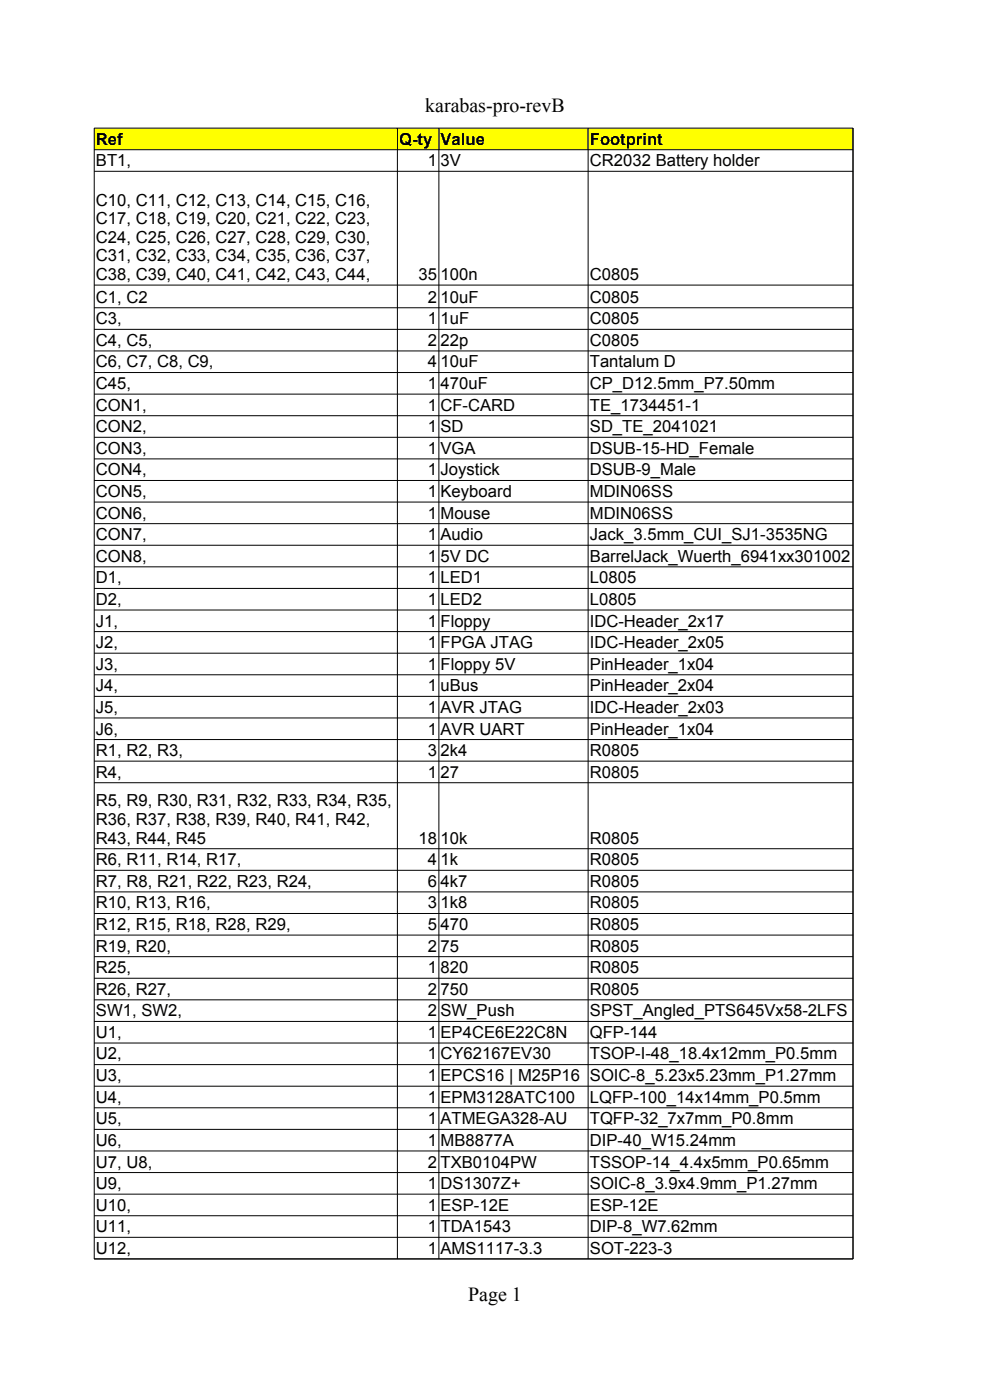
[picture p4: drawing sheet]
<svg xmlns="http://www.w3.org/2000/svg" width="210mm" height="297mm" viewBox="0 0 210 297" stroke-linecap="round" stroke-linejoin="round" font-family="sans-serif">
<defs><g id="words">
<g font-size="4.2">
<text x="90.2" y="23.8">karabas-pro-revB</text>
<text x="99.3" y="276.1">Page 1</text>
</g>
<g font-size="3.5">
<text x="20.4" y="30.7">Ref</text>
<text x="20.4" y="35.2">BT1,</text>
<text x="84.7" y="30.7">Q-ty</text>
<text x="90.8" y="35.2">1</text>
<text x="93.5" y="30.7">Value</text>
<text x="93.5" y="35.2">3V</text>
<text x="125.1" y="30.7">Footprint</text>
<text x="125.1" y="35.2">CR2032 Battery holder</text>
<text x="20.4" y="43.6">C10, C11, C12, C13, C14, C15, C16,</text>
<text x="20.4" y="47.6">C17, C18, C19, C20, C21, C22, C23,</text>
<text x="20.4" y="51.5">C24, C25, C26, C27, C28, C29, C30,</text>
<text x="20.4" y="55.5">C31, C32, C33, C34, C35, C36, C37,</text>
<text x="20.4" y="59.4">C38, C39, C40, C41, C42, C43, C44,</text>
<text x="88.8" y="59.4">35</text>
<text x="93.5" y="59.4">100n</text>
<text x="125.1" y="59.4">C0805</text>
<text x="20.4" y="64.2">C1, C2</text>
<text x="90.8" y="64.2">2</text>
<text x="93.5" y="64.2">10uF</text>
<text x="125.1" y="64.2">C0805</text>
<text x="20.4" y="68.8">C3,</text>
<text x="90.8" y="68.8">1</text>
<text x="93.5" y="68.8">1uF</text>
<text x="125.1" y="68.8">C0805</text>
<text x="20.4" y="73.4">C4, C5,</text>
<text x="20.4" y="78">C6, C7, C8, C9,</text>
<text x="90.8" y="73.4">2</text>
<text x="90.8" y="78">4</text>
<text x="93.5" y="73.4">22p</text>
<text x="93.5" y="78">10uF</text>
<text x="125.1" y="73.4">C0805</text>
<text x="125.1" y="78">Tantalum D</text>
<text x="20.4" y="82.5">C45,</text>
<text x="90.8" y="82.5">1</text>
<text x="93.5" y="82.5">470uF</text>
<text x="125.1" y="82.5">CP_D12.5mm_P7.50mm</text>
<text x="20.4" y="87.1">CON1,</text>
<text x="90.8" y="87.1">1</text>
<text x="93.5" y="87.1">CF-CARD</text>
<text x="125.1" y="87.1">TE_1734451-1</text>
<text x="20.4" y="91.7">CON2,</text>
<text x="90.8" y="91.7">1</text>
<text x="93.5" y="91.7">SD</text>
<text x="125.1" y="91.7">SD_TE_2041021</text>
<text x="20.4" y="96.3">CON3,</text>
<text x="20.4" y="100.9">CON4,</text>
<text x="90.8" y="96.3">1</text>
<text x="90.8" y="100.9">1</text>
<text x="93.5" y="96.3">VGA</text>
<text x="93.5" y="100.9">Joystick</text>
<text x="125.1" y="96.3">DSUB-15-HD_Female</text>
<text x="125.1" y="100.9">DSUB-9_Male</text>
<text x="20.4" y="105.5">CON5,</text>
<text x="90.8" y="105.5">1</text>
<text x="93.5" y="105.5">Keyboard</text>
<text x="125.1" y="105.5">MDIN06SS</text>
<text x="20.4" y="110">CON6,</text>
<text x="90.8" y="110">1</text>
<text x="93.5" y="110">Mouse</text>
<text x="125.1" y="110">MDIN06SS</text>
<text x="20.4" y="114.6">CON7,</text>
<text x="20.4" y="119.2">CON8,</text>
<text x="90.8" y="114.6">1</text>
<text x="90.8" y="119.2">1</text>
<text x="93.5" y="114.6">Audio</text>
<text x="93.5" y="119.2">5V DC</text>
<text x="125.1" y="114.6">Jack_3.5mm_CUI_SJ1-3535NG</text>
<text x="125.1" y="119.2">BarrelJack_Wuerth_6941xx301002</text>
<text x="20.4" y="123.8">D1,</text>
<text x="90.8" y="123.8">1</text>
<text x="93.5" y="123.8">LED1</text>
<text x="125.1" y="123.8">L0805</text>
<text x="20.4" y="128.3">D2,</text>
<text x="90.8" y="128.3">1</text>
<text x="93.5" y="128.3">LED2</text>
<text x="125.1" y="128.3">L0805</text>
<text x="20.4" y="132.9">J1,</text>
<text x="20.4" y="137.5">J2,</text>
<text x="90.8" y="132.9">1</text>
<text x="90.8" y="137.5">1</text>
<text x="93.5" y="132.9">Floppy</text>
<text x="93.5" y="137.5">FPGA JTAG</text>
<text x="125.1" y="132.9">IDC-Header_2x17</text>
<text x="125.1" y="137.5">IDC-Header_2x05</text>
<text x="20.4" y="142.1">J3,</text>
<text x="90.8" y="142.1">1</text>
<text x="93.5" y="142.1">Floppy 5V</text>
<text x="125.1" y="142.1">PinHeader_1x04</text>
<text x="20.4" y="146.7">J4,</text>
<text x="90.8" y="146.7">1</text>
<text x="93.5" y="146.7">uBus</text>
<text x="125.1" y="146.7">PinHeader_2x04</text>
<text x="20.4" y="151.2">J5,</text>
<text x="20.4" y="155.8">J6,</text>
<text x="90.8" y="151.2">1</text>
<text x="90.8" y="155.8">1</text>
<text x="93.5" y="151.2">AVR JTAG</text>
<text x="93.5" y="155.8">AVR UART</text>
<text x="125.1" y="151.2">IDC-Header_2x03</text>
<text x="125.1" y="155.8">PinHeader_1x04</text>
<text x="20.4" y="160.4">R1, R2, R3,</text>
<text x="90.8" y="160.4">3</text>
<text x="93.5" y="160.4">2k4</text>
<text x="125.1" y="160.4">R0805</text>
<text x="20.4" y="165">R4,</text>
<text x="90.8" y="165">1</text>
<text x="93.5" y="165">27</text>
<text x="125.1" y="165">R0805</text>
<text x="20.4" y="171.1">R5, R9, R30, R31, R32, R33, R34, R35,</text>
<text x="20.4" y="175">R36, R37, R38, R39, R40, R41, R42,</text>
<text x="20.4" y="179">R43, R44, R45</text>
<text x="88.8" y="179">18</text>
<text x="93.5" y="179">10k</text>
<text x="125.1" y="179">R0805</text>
<text x="20.4" y="183.6">R6, R11, R14, R17,</text>
<text x="90.8" y="183.6">4</text>
<text x="93.5" y="183.6">1k</text>
<text x="125.1" y="183.6">R0805</text>
<text x="20.4" y="188.1">R7, R8, R21, R22, R23, R24,</text>
<text x="90.8" y="188.1">6</text>
<text x="93.5" y="188.1">4k7</text>
<text x="125.1" y="188.1">R0805</text>
<text x="20.4" y="192.7">R10, R13, R16,</text>
<text x="20.4" y="197.3">R12, R15, R18, R28, R29,</text>
<text x="90.8" y="192.7">3</text>
<text x="90.8" y="197.3">5</text>
<text x="93.5" y="192.7">1k8</text>
<text x="93.5" y="197.3">470</text>
<text x="125.1" y="192.7">R0805</text>
<text x="125.1" y="197.3">R0805</text>
<text x="20.4" y="201.9">R19, R20,</text>
<text x="90.8" y="201.9">2</text>
<text x="93.5" y="201.9">75</text>
<text x="125.1" y="201.9">R0805</text>
<text x="20.4" y="206.5">R25,</text>
<text x="90.8" y="206.5">1</text>
<text x="93.5" y="206.5">820</text>
<text x="125.1" y="206.5">R0805</text>
<text x="20.4" y="211">R26, R27,</text>
<text x="20.4" y="215.6">SW1, SW2,</text>
<text x="90.8" y="211">2</text>
<text x="90.8" y="215.6">2</text>
<text x="93.5" y="211">750</text>
<text x="93.5" y="215.6">SW_Push</text>
<text x="125.1" y="211">R0805</text>
<text x="125.1" y="215.6">SPST_Angled_PTS645Vx58-2LFS</text>
<text x="20.4" y="220.2">U1,</text>
<text x="90.8" y="220.2">1</text>
<text x="93.5" y="220.2">EP4CE6E22C8N</text>
<text x="125.1" y="220.2">QFP-144</text>
<text x="20.4" y="224.8">U2,</text>
<text x="90.8" y="224.8">1</text>
<text x="93.5" y="224.8">CY62167EV30</text>
<text x="125.1" y="224.8">TSOP-I-48_18.4x12mm_P0.5mm</text>
<text x="20.4" y="229.3">U3,</text>
<text x="20.4" y="233.9">U4,</text>
<text x="90.8" y="229.3">1</text>
<text x="90.8" y="233.9">1</text>
<text x="93.5" y="229.3">EPCS16 | M25P16</text>
<text x="93.5" y="233.9">EPM3128ATC100</text>
<text x="125.1" y="229.3">SOIC-8_5.23x5.23mm_P1.27mm</text>
<text x="125.1" y="233.9">LQFP-100_14x14mm_P0.5mm</text>
<text x="20.4" y="238.5">U5,</text>
<text x="90.8" y="238.5">1</text>
<text x="93.5" y="238.5">ATMEGA328-AU</text>
<text x="125.1" y="238.5">TQFP-32_7x7mm_P0.8mm</text>
<text x="20.4" y="243.1">U6,</text>
<text x="90.8" y="243.1">1</text>
<text x="93.5" y="243.1">MB8877A</text>
<text x="125.1" y="243.1">DIP-40_W15.24mm</text>
<text x="20.4" y="247.7">U7, U8,</text>
<text x="90.8" y="247.7">2</text>
<text x="93.5" y="247.7">TXB0104PW</text>
<text x="125.1" y="247.7">TSSOP-14_4.4x5mm_P0.65mm</text>
<text x="20.4" y="252.2">U9,</text>
<text x="20.4" y="256.8">U10,</text>
<text x="90.8" y="252.2">1</text>
<text x="90.8" y="256.8">1</text>
<text x="93.5" y="252.2">DS1307Z+</text>
<text x="93.5" y="256.8">ESP-12E</text>
<text x="125.1" y="252.2">SOIC-8_3.9x4.9mm_P1.27mm</text>
<text x="125.1" y="256.8">ESP-12E</text>
<text x="20.4" y="261.4">U11,</text>
<text x="90.8" y="261.4">1</text>
<text x="93.5" y="261.4">TDA1543</text>
<text x="125.1" y="261.4">DIP-8_W7.62mm</text>
<text x="20.4" y="266">U12,</text>
<text x="90.8" y="266">1</text>
<text x="93.5" y="266">AMS1117-3.3</text>
<text x="125.1" y="266">SOT-223-3</text>
</g>
</g></defs>
<path d="M20 27.2h160.9v4.5h-160.9z" fill-rule="evenodd" fill="#ff0"/>
<g fill="none" stroke="#000" stroke-width=".21">
<path d="M20 27.2h161M20 31.8h161M20 36.3h161M20 27.2v239.9h161l-.1-239.9M84.3 27.2v239.9M93.1 27.2v239.9M124.8 27.2v239.9M20 60.5h161M20 65.3h161M20 69.9h161M20 74.5h161M20 79h161"/>
<path d="M20 83.6h161M20 88.2h161M20 92.8h161M20 97.4h161M20 101.9h161M20 106.5h161M20 111.1h161M20 115.7h161M20 120.3h161M20 124.8h161M20 129.4h161M20 134h161"/>
<path d="M20 138.6h161M20 143.2h161M20 147.7h161M20 152.3h161M20 156.9h161M20 161.5h161M20 166.1h161M20 180.1h161M20 184.6h161M20 189.2h161M20 193.8h161M20 198.4h161"/>
<path d="M20 203h161M20 207.5h161M20 212.1h161M20 216.7h161M20 221.3h161M20 225.9h161M20 230.4h161M20 235h161M20 239.6h161M20 244.2h161M20 248.8h161M20 253.3h161"/>
<path d="M20 257.9h161M20 262.5h161"/>
</g>
<use href="#words"/>
</svg>
